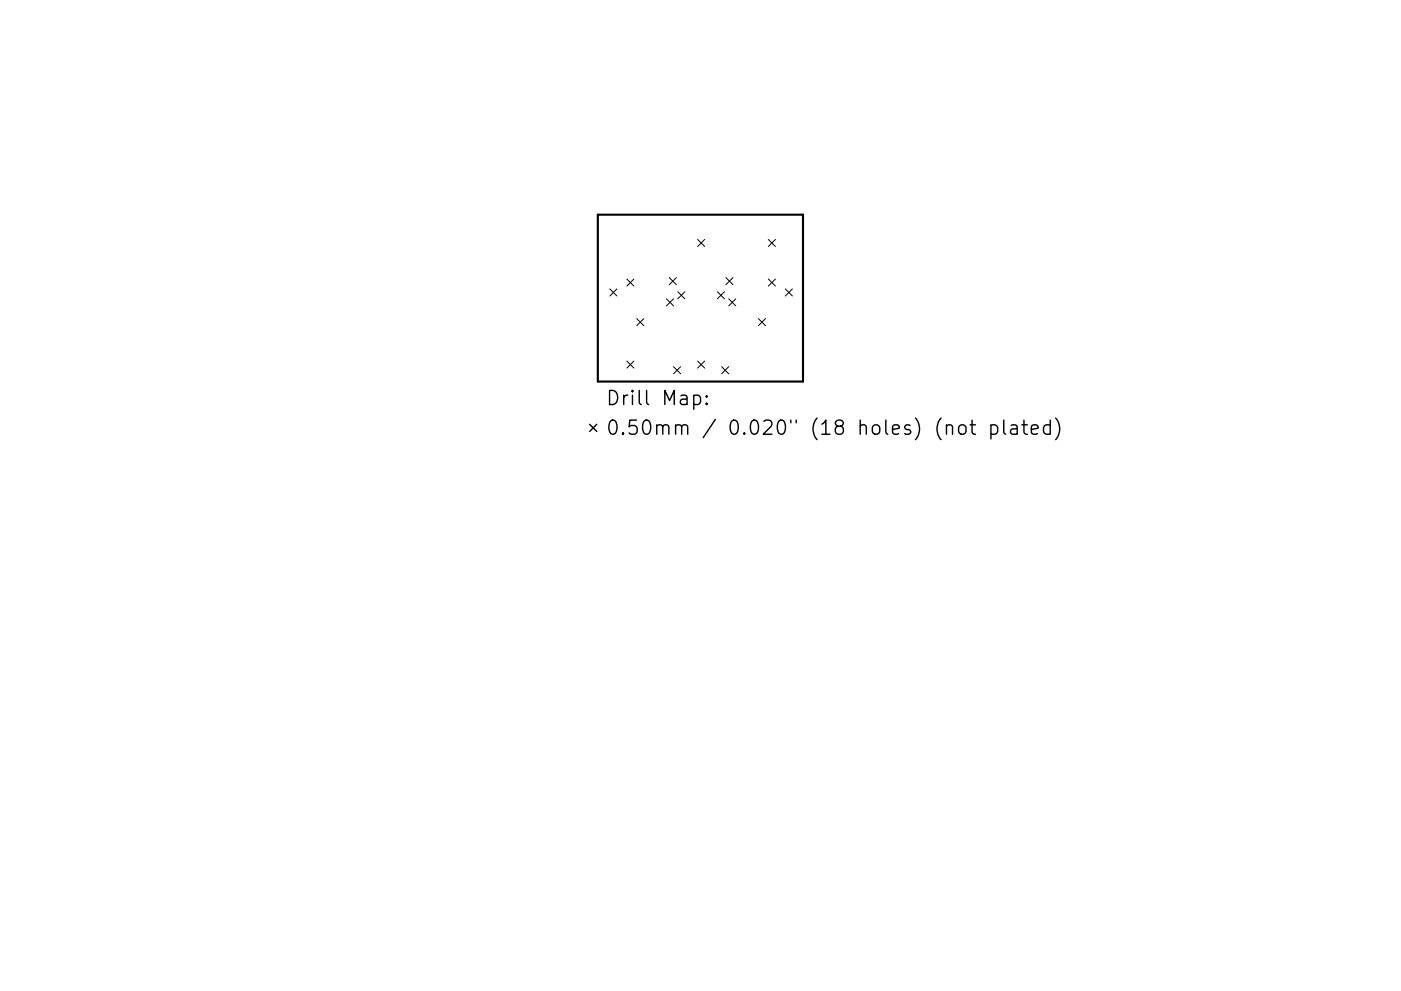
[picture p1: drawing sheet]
<svg xmlns="http://www.w3.org/2000/svg" width="297mm" height="210mm" viewBox="0 0 297 210" stroke-linecap="round" stroke-linejoin="round" font-family="sans-serif">
<defs><g id="words">
<g font-size="4.2">
<text x="128.5" y="86">Drill Map:</text>
<text x="128.5" y="92.3">0.50mm / 0.020&quot; (18 holes) (not plated)</text>
</g>
</g></defs>
<path d="M126.8 45.6h43.5v35.4h-43.5z" fill="none" stroke="#000" stroke-width=".45"/>
<g fill="none" stroke="#000" stroke-width=".21">
<path d="M132.9 59.2l1.5 1.5M134.4 59.2l-1.5 1.5M141.9 58.9l1.5 1.5M143.4 58.9l-1.5 1.5M147.9 50.8l1.5 1.5M149.4 50.8l-1.5 1.5M153.9 58.9l1.5 1.5M155.4 58.9l-1.5 1.5M162.9 50.8l1.5 1.5M162.9 59.2l1.5 1.5M164.4 50.8l-1.5 1.5M164.4 59.2l-1.5 1.5"/>
<path d="M129.3 61.3l1.5 1.5M130.8 61.3l-1.5 1.5M132.9 76.6l1.5 1.5M134.4 76.6l-1.5 1.5M135 67.6l1.5 1.5M136.5 67.6l-1.5 1.5M141.3 63.4l1.5 1.5M142.8 63.4l-1.5 1.5M142.8 77.8l1.5 1.5M143.7 61.9l1.5 1.5M144.3 77.8l-1.5 1.5M145.2 61.9l-1.5 1.5"/>
<path d="M147.9 76.6l1.5 1.5M149.4 76.6l-1.5 1.5M152.1 61.9l1.5 1.5M153 77.8l1.5 1.5M153.6 61.9l-1.5 1.5M154.5 77.8l-1.5 1.5M154.5 63.4l1.5 1.5M156 63.4l-1.5 1.5M160.8 67.6l1.5 1.5M162.3 67.6l-1.5 1.5M166.5 61.3l1.5 1.5M168 61.3l-1.5 1.5"/>
</g>
<g fill="none" stroke="#000" stroke-width=".3">
<path d="M125 90l1.5 1.5M126.5 90l-1.5 1.5M147.1 84l.9-.2 .5 .6v.9l-.3 .4-.2 .1-.9-.1M149.8 85.5l.2 .2-.2 .1-.1-.1 .1-.2v.3M149.8 84l.2 .1-.2 .2-.1-.2 .1-.1v.3M203.4 90.4a.81 .81 0 0 1 .8-.3 .81 .81 0 0 1 .6 .6v.9a.81 .81 0 0 1-.8 .6 .81 .81 0 0 1-.8-.6v-.9zM205.7 90.1h1.1M206.1 89.1v2.6l.1 .3 .6 .1M210.1 90.3l.9-.2 .5 .6v.9l-.3 .4-.2 .1-.9-.1M210.1 90.1v3M212.8 89.1v2.6l.4 .4M214.4 90.3l.3-.2 .8 .2 .2 .3v1.5"/>
<path d="M215.7 90.8l-1 .2a.59 .59 0 0 0-.5 .6 .59 .59 0 0 0 .5 .5l1-.1M216.7 90.1h1.1M217.1 89.1v2.6l.1 .3 .6 .1M218.7 91.1l1.4-.3-.1-.5-.9-.2-.4 .5v1.1l.1 .3 .3 .1 .9-.1M222.7 90.3l-.9-.2-.6 .6v.9l.3 .4 .3 .1 .9-.1M222.7 89.1v3M223.8 88.7a3.4 3.4 0 0 1 0 4.6"/>
</g>
<use href="#words"/>
</svg>
